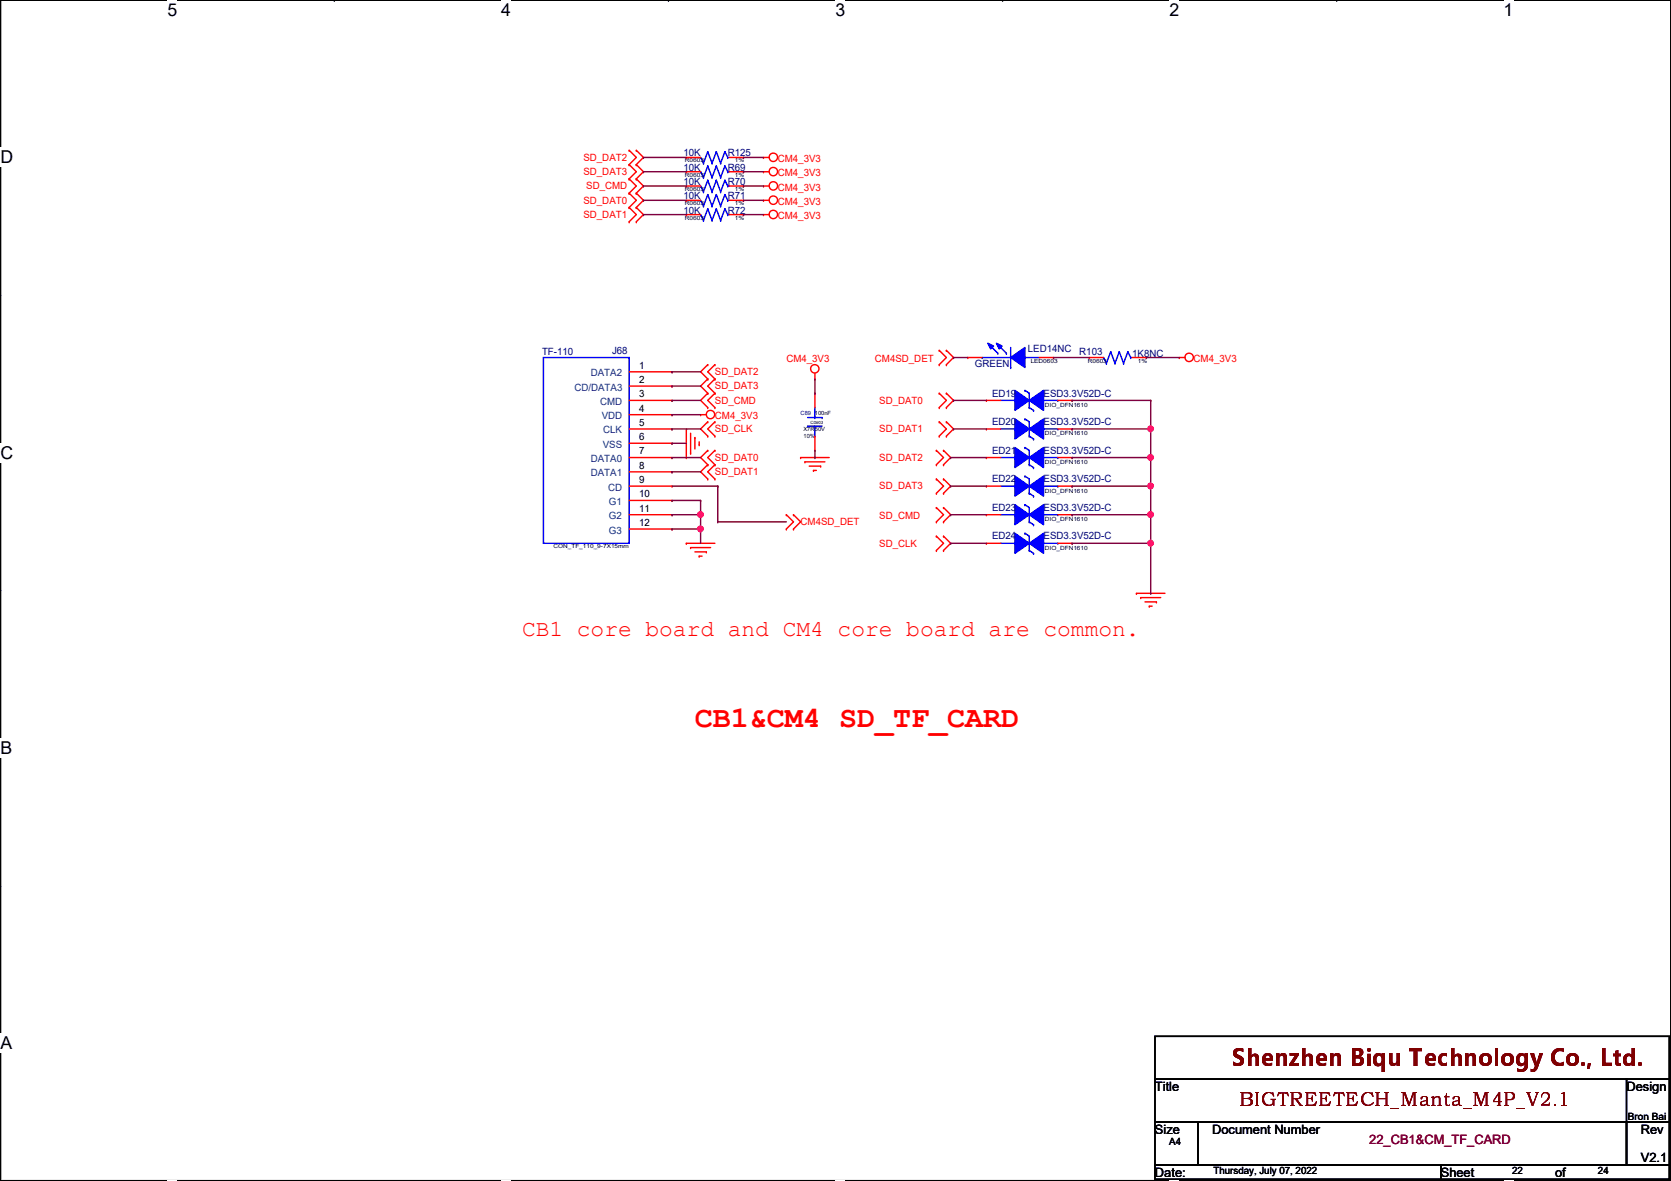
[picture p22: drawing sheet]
<svg xmlns="http://www.w3.org/2000/svg" width="297mm" height="210mm" viewBox="0 0 297 210" stroke-linecap="round" stroke-linejoin="round" font-family="sans-serif">
<defs><g id="words">
<text font-size="5.3" fill="#f00" x="123.5" y="129.2">CB1&amp;CM4 SD_TF_CARD</text>
<text font-size="4.1" fill="#f00" x="92.8" y="113">CB1 core board and CM4 core board are common.</text>
<text font-size="4.1" fill="#7f0000" x="219" y="189.5">Shenzhen Biqu Technology Co., Ltd.</text>
<text font-size="3.5" fill="#7f0000" x="220.3" y="196.6">BIGTREETECH_Manta_M4P_V2.1</text>
<g font-size="3.1">
<text x="29.8" y="2.8">5</text>
<text x="89.1" y="2.8">4</text>
<text x="148.5" y="2.8">3</text>
<text x="207.9" y="2.8">2</text>
<text x="267.3" y="2.8">1</text>
<text x=".1" y="29">D</text>
<text x=".1" y="81.5">C</text>
<text x=".1" y="133.9">B</text>
<text x=".1" y="186.4">A</text>
<text x="297" y="186.4">A</text>
</g>
<g font-size="2.3">
<text x="205.3" y="193.9">Title</text>
<text x="289.1" y="193.9">Design</text>
<text x="205.3" y="201.5">Size</text>
<text x="215.5" y="201.5">Document Number</text>
<text x="291.7" y="201.5">Rev</text>
<text x="205.3" y="209.1">Date:</text>
<text x="256.1" y="209.1">Sheet</text>
<text x="276.4" y="209.1">of</text>
<text x="291.7" y="206.6">V2.1</text>
</g>
<text font-size="2.3" fill="#7f003f" x="243.4" y="203.3">22_CB1&amp;CM_TF_CARD</text>
<g font-size="1.8" fill="#f00">
<text x="103.7" y="28.6">SD_DAT2</text>
<text x="138.3" y="28.8">CM4_3V3</text>
<text x="103.7" y="31.1">SD_DAT3</text>
<text x="104.2" y="33.7">SD_CMD</text>
<text x="138.3" y="31.4">CM4_3V3</text>
<text x="138.3" y="33.9">CM4_3V3</text>
<text x="103.7" y="38.7">SD_DAT1</text>
<text x="103.7" y="36.2">SD_DAT0</text>
<text x="138.3" y="36.4">CM4_3V3</text>
<text x="138.3" y="39">CM4_3V3</text>
<text x="139.8" y="64.4">CM4_3V3</text>
<text x="155.5" y="64.4">CM4SD_DET</text>
<text x="212.2" y="64.4">CM4_3V3</text>
<text x="127.1" y="69.2">SD_DAT3</text>
<text x="127.1" y="71.8">SD_CMD</text>
<text x="127.1" y="66.7">SD_DAT2</text>
<text x="156.3" y="71.8">SD_DAT0</text>
<text x="127.1" y="74.5">CM4_3V3</text>
<text x="127.1" y="76.8">SD_CLK</text>
<text x="156.3" y="76.8">SD_DAT1</text>
<text x="127.1" y="81.9">SD_DAT0</text>
<text x="156.3" y="81.9">SD_DAT2</text>
<text x="127.1" y="84.5">SD_DAT1</text>
<text x="156.3" y="87">SD_DAT3</text>
<text x="142.3" y="93.3">CM4SD_DET</text>
<text x="156.3" y="92.3">SD_CMD</text>
<text x="156.3" y="97.2">SD_CLK</text>
</g>
<g font-size="1.8" fill="#00007f">
<text x="121.5" y="27.8">10K</text>
<text x="129.4" y="27.8">R125</text>
<text x="121.5" y="32.9">10K</text>
<text x="121.5" y="35.4">10K</text>
<text x="121.5" y="30.4">10K</text>
<text x="129.4" y="32.9">R70</text>
<text x="129.4" y="35.4">R71</text>
<text x="129.4" y="30.4">R69</text>
<text x="121.5" y="38">10K</text>
<text x="129.4" y="38">R72</text>
<text x="96.3" y="63.1">TF-110</text>
<text x="108.8" y="62.9">J68</text>
<text x="173.3" y="65.2">GREEN</text>
<text x="182.7" y="62.6">LED14NC</text>
<text x="191.9" y="63.1">R103</text>
<text x="201.2" y="63.4">1K8NC</text>
<text x="176.4" y="70.5">ED19</text>
<text x="185.5" y="70.5">ESD3.3V52D-C</text>
<text x="176.4" y="75.6">ED20</text>
<text x="185.5" y="75.6">ESD3.3V52D-C</text>
<text x="176.4" y="80.6">ED21</text>
<text x="185.5" y="80.6">ESD3.3V52D-C</text>
<text x="176.4" y="85.7">ED22</text>
<text x="185.5" y="85.7">ESD3.3V52D-C</text>
<text x="176.4" y="95.9">ED24</text>
<text x="176.4" y="90.8">ED23</text>
<text x="185.5" y="95.9">ESD3.3V52D-C</text>
<text x="185.5" y="90.8">ESD3.3V52D-C</text>
</g>
<g font-size="1.8">
<text x="113.6" y="65.5">1</text>
<text x="113.6" y="68.1">2</text>
<text x="113.6" y="70.6">3</text>
<text x="113.6" y="73.2">4</text>
<text x="113.6" y="75.7">5</text>
<text x="113.6" y="78.2">6</text>
<text x="113.6" y="80.8">7</text>
<text x="113.6" y="83.3">8</text>
<text x="113.6" y="85.9">9</text>
<text x="113.6" y="88.4">10</text>
<text x="113.6" y="90.9">11</text>
<text x="113.6" y="93.5">12</text>
<text x="207.9" y="203.6">A4</text>
<text x="289.4" y="199">Bron Bai</text>
<text x="215.7" y="208.7">Thursday, July 07, 2022</text>
<text x="268.8" y="208.7">22</text>
<text x="284.1" y="208.7">24</text>
</g>
<g font-size="1.8" fill="#003f7f">
<text x="102.1" y="69.4">CD/DATA3</text>
<text x="105" y="66.9">DATA2</text>
<text x="106.7" y="72">CMD</text>
<text x="107" y="74.5">VDD</text>
<text x="107.2" y="77">CLK</text>
<text x="105" y="82.1">DATA0</text>
<text x="107.1" y="79.6">VSS</text>
<text x="105" y="84.7">DATA1</text>
<text x="108.1" y="87.2">CD</text>
<text x="108.2" y="89.7">G1</text>
<text x="108.2" y="92.3">G2</text>
<text x="108.2" y="94.8">G3</text>
</g>
<g font-size="1">
<text x="121.7" y="28.9">R0603</text>
<text x="130.6" y="28.9">1%</text>
<text x="121.7" y="34">R0603</text>
<text x="121.7" y="31.4">R0603</text>
<text x="130.6" y="34">1%</text>
<text x="130.6" y="31.4">1%</text>
<text x="121.7" y="36.5">R0603</text>
<text x="121.7" y="39">R0603</text>
<text x="130.6" y="36.5">1%</text>
<text x="130.6" y="39">1%</text>
<text x="183.2" y="64.4">LED0603</text>
<text x="193.4" y="64.4">R0603</text>
<text x="202.3" y="64.4">1%</text>
<text x="142.8" y="76.6">X7R50V</text>
<text x="142.8" y="77.9">10%</text>
<text x="144.9" y="73.8">100nF</text>
<text x="185.8" y="77.4">DIO_DFN1610</text>
<text x="185.8" y="72.3">DIO_DFN1610</text>
<text x="185.8" y="82.5">DIO_DFN1610</text>
<text x="185.8" y="87.5">DIO_DFN1610</text>
<text x="185.8" y="92.6">DIO_DFN1610</text>
<text x="98.4" y="97.5">CON_TF_110_9-7X15mm</text>
<text x="185.8" y="97.7">DIO_DFN1610</text>
</g>
<text font-size="1" fill="#00007f" x="142.3" y="73.8">C89</text>
<text font-size=".8" x="144.1" y="75.4">C0603</text>
</g></defs>
<path d="M.1 0h296.9v209.8h-296.9z" fill="none" stroke="#000" stroke-width=".25"/>
<g fill="#fff">
<path d="M29.8 0h1.7v3.5h-1.7z"/>
<path d="M29.8 209.8h1.7v.1h-1.7z"/>
</g>
<path d="M59.4 0h.1M59.4 209.8h.1" fill="none" stroke="#000" stroke-width=".25"/>
<g fill="#fff">
<path d="M89.1 0h1.7v3.5h-1.7z"/>
<path d="M89.1 209.8h1.7v.1h-1.7z"/>
</g>
<path d="M118.8 0h.1M118.8 209.8h.1" fill="none" stroke="#000" stroke-width=".25"/>
<g fill="#fff">
<path d="M148.5 0h1.7v3.5h-1.7z"/>
<path d="M148.5 209.8h1.7v.1h-1.7z"/>
</g>
<path d="M178.2 0h.1M178.2 209.8h.1" fill="none" stroke="#000" stroke-width=".25"/>
<g fill="#fff">
<path d="M207.9 0h1.7v3.5h-1.7z"/>
<path d="M207.9 209.8h1.7v.1h-1.7z"/>
</g>
<path d="M237.6 0h.1M237.6 209.8h.1" fill="none" stroke="#000" stroke-width=".25"/>
<g fill="#fff">
<path d="M267.3 0h1.7v3.5h-1.7z"/>
<path d="M267.3 209.8h1.7v.1h-1.7z"/>
<path d="M.1 26.2h2.2v3.5h-2.2z"/>
<path d="M297 26.2l.1 3.5z"/>
<path d="M.1 78.7h2.2v3.5h-2.2z"/>
<path d="M297 78.7l.1 3.5z"/>
</g>
<path d="M.1 52.5h.1M297 52.5h.1" fill="none" stroke="#000" stroke-width=".25"/>
<g fill="#fff">
<path d="M.1 131.1h2.1v3.5h-2.1z"/>
<path d="M297 131.1l.1 3.5z"/>
</g>
<path d="M.1 104.9h.1M297 104.9h.1" fill="none" stroke="#000" stroke-width=".25"/>
<path d="M.1 104.9h.1M297 104.9h.1" fill="none" stroke="#000" stroke-width=".18"/>
<g fill="#fff">
<path d="M.1 183.6h2.1v3.5h-2.1z"/>
<path d="M297 183.6l.1 3.5z"/>
</g>
<path d="M.1 157.4h.1M297 157.4h.1M205.3 184.2h91.5v7.6h-91.5zM205.3 191.8h91.5v7.6h-91.5zM205.3 199.4h7.6v7.7h-7.6zM212.9 199.4h76.2v7.7h-76.2zM289.1 199.4h7.7v7.7h-7.7zM289.1 191.8h.1M289.1 191.8v7.6M205.3 207.1h50.8v2.5h-50.8zM256.1 207.1h40.7v2.5h-40.7z" fill="none" stroke="#000" stroke-width=".25"/>
<g fill="none" stroke="#f00" stroke-width=".25">
<path d="M111.8 29.3h.1M111.8 26.7h.1M111.8 39.4h.1M111.8 36.9h.1M111.8 31.8h.1M111.8 34.3h.1M111.8 26.7l1.3 1.3-1.3 1.3M111.8 36.9l1.3 1.2-1.3 1.3M111.8 29.3l1.3 1.2-1.3 1.3M111.8 31.8l1.3 1.3-1.3 1.2M111.8 34.3l1.3 1.3-1.3 1.3M113.1 26.7h.1"/>
<path d="M113.1 29.3h.1M113.1 36.9h.1M113.1 39.4h.1M113.1 31.8h.1M113.1 34.3h.1M113.1 26.7l1.3 1.3-1.3 1.3M113.1 36.9l1.3 1.2-1.3 1.3M113.1 29.3l1.3 1.2-1.3 1.3M113.1 31.8l1.3 1.3-1.3 1.2M113.1 34.3l1.3 1.3-1.3 1.3M135.7 28h.1M135.7 30.5h.1"/>
<path d="M135.7 35.6h.1M135.7 33.1h.1M135.7 38.1h.1M135.7 28h1M135.7 30.5h1M135.7 35.6h1M135.7 33.1h1M135.7 38.1h1M122 76.2v5.1M122.8 77v3.6M123.5 77.8h.1M123.5 77.8v2"/>
<path d="M124.3 79h.1M124.3 78.5v.5M124.5 73.7h.1M124.5 73.7h1.1M125.8 67.4h.1M125.8 69.9h.1M125.8 72.4h.1M125.8 75h.1M125.8 77.5h.1M125.8 64.8h.1M125.8 67.4l-1.3 1.2 1.3 1.3M125.8 69.9l-1.3 1.3 1.3 1.2"/>
<path d="M125.8 75l-1.3 1.2 1.3 1.3M125.8 64.8l-1.3 1.3 1.3 1.3M127.1 69.9h.1M127.1 67.4h.1M127.1 72.4h.1M127.1 77.5h.1M127.1 75h.1M127.1 64.8h.1M127.1 67.4l-1.3 1.2 1.3 1.3M127.1 69.9l-1.3 1.3 1.3 1.2M127.1 75l-1.3 1.2 1.3 1.3M127.1 64.8l-1.3 1.3 1.3 1.3"/>
<path d="M144.9 67.4h.1M144.9 66.3v1.1M167 62.3h.1M167 64.8h.1M167 72.4h.1M167 69.9h.1M167 77.5h.1M167 75h.1M167 62.3l1.2 1.2-1.2 1.3M167 69.9l1.2 1.3-1.2 1.2M167 75l1.2 1.2-1.2 1.3M168.2 64.8h.1"/>
<path d="M168.2 62.3h.1M168.2 69.9h.1M168.2 72.4h.1M168.2 75h.1M168.2 77.5h.1M168.2 62.3l1.3 1.2-1.3 1.3M168.2 69.9l1.3 1.3-1.3 1.2M168.2 75l1.3 1.2-1.3 1.3M209.6 63.5h.1M209.6 63.5h1M122 96.6h.1M122 81.3h.1"/>
<path d="M122 96.6h5.1M122.8 97.3h.1M122.8 80.6h.1M122.8 97.3h3.5M123.5 98.1h2.1M124.3 98.8h.1M124.3 98.8h.5M125.6 98.1h.1M125.8 80.1h.1M125.8 82.6h.1M125.8 85.1h.1M125.8 80.1l-1.3 1.2 1.3 1.3"/>
<path d="M125.8 82.6l-1.3 1.3 1.3 1.2M127.1 82.6h.1M127.1 80.1h.1M127.1 85.1h.1M127.1 80.1l-1.3 1.2 1.3 1.3M127.1 82.6l-1.3 1.3 1.3 1.2M139.8 91.5h.1M139.8 94h.1M139.8 91.5l1.3 1.3-1.3 1.2M141.1 91.5h.1M141.1 94h.1M141.1 91.5l1.2 1.3-1.2 1.2"/>
<path d="M142.3 81.3h.1M142.3 81.3h5.1M143.1 82.1h.1M143.1 82.1h3.5M143.8 82.8h2.1M144.6 83.6h.1M144.6 83.6h.5M145.9 82.8h.1M166.5 82.6h.1M166.5 80.1h.1M166.5 87.7h.1M166.5 85.1h.1"/>
<path d="M166.5 90.2h.1M166.5 92.8h.1M166.5 97.8h.1M166.5 95.3h.1M166.5 80.1l1.2 1.2-1.2 1.3M166.5 85.1l1.2 1.3-1.2 1.3M166.5 90.2l1.2 1.3-1.2 1.3M166.5 95.3l1.2 1.3-1.2 1.2M167.7 80.1h.1M167.7 82.6h.1M167.7 85.1h.1M167.7 87.7h.1"/>
<path d="M167.7 92.8h.1M167.7 90.2h.1M167.7 95.3h.1M167.7 97.8h.1M167.7 80.1l1.3 1.2-1.3 1.3M167.7 85.1l1.3 1.3-1.3 1.3M167.7 90.2l1.3 1.3-1.3 1.3M167.7 95.3l1.3 1.3-1.3 1.2M202 105.5h.1M202 105.5h5.1M202.8 106.2h.1M202.8 106.2h3.5"/>
<path d="M203.5 107h2.1M204.3 107.7h.1M204.3 107.7h.5M205.6 107h.1"/>
<circle cx="137.5" cy="33" r=".75"/>
<circle cx="137.5" cy="38.1" r=".75"/>
<circle cx="137.5" cy="35.6" r=".75"/>
<circle cx="137.5" cy="30.5" r=".75"/>
<circle cx="137.5" cy="28" r=".75"/>
<circle cx="126.3" cy="73.7" r=".75"/>
<circle cx="144.8" cy="65.5" r=".75"/>
<circle cx="211.4" cy="63.5" r=".75"/>
</g>
<path d="M177.9 81.3h2.5M180.4 81.3h.1M183 82.6h.1M183 80.1v2.5M185.5 81.3h2.5M188 81.3h.1" fill="none" stroke="#00f" stroke-width=".25"/>
<path d="M180.4 79.5l2.6 1.8-2.6 1.8z" fill-rule="evenodd" fill="#00f"/>
<path d="M180.4 79.5l2.6 1.8-2.6 1.8zM182.2 79.5h.1M182.2 79.5l.8 .6M183 82.6l.7 .5M183.7 83.1h.1" fill="none" stroke="#00f" stroke-width=".25"/>
<path d="M183 81.3l2.5-1.8v3.6z" fill-rule="evenodd" fill="#00f"/>
<path d="M177.9 96.6h2.5M180.4 96.6h.1M183 81.3l2.5-1.8v3.6zM183 97.8h.1M183 95.3v2.5M185.5 96.6h2.5M188 96.6h.1" fill="none" stroke="#00f" stroke-width=".25"/>
<path d="M175.3 81.3h.1M175.3 81.3h2.6M188 81.3h2.6M190.6 81.3h.1" fill="none" stroke="#f00" stroke-width=".25"/>
<path d="M180.4 94.8l2.6 1.8-2.6 1.7z" fill-rule="evenodd" fill="#00f"/>
<path d="M180.4 94.8l2.6 1.8-2.6 1.7zM182.2 94.8h.1M182.2 94.8l.8 .5M183 97.8l.7 .5M183.7 98.3h.1" fill="none" stroke="#00f" stroke-width=".25"/>
<path d="M183 96.6l2.5-1.8v3.5z" fill-rule="evenodd" fill="#00f"/>
<path d="M179.7 65.3h.1M179.7 61.8v3.5M183 96.6l2.5-1.8v3.5z" fill="none" stroke="#00f" stroke-width=".25"/>
<path d="M175.3 96.6h.1M175.3 96.6h2.6M188 96.6h2.6M190.6 96.6h.1" fill="none" stroke="#f00" stroke-width=".25"/>
<path d="M177.1 61l1 .5-.5 .5z" fill-rule="evenodd" fill="#00f"/>
<path d="M177.1 61l1 .5-.5 .5zM177.4 61.3l1.5 1.5M178.9 62.8h.1M182.2 63.5h.1M182.2 63.5h2.5" fill="none" stroke="#00f" stroke-width=".25"/>
<path d="M179.7 63.5l2.5-1.7v3.5z" fill-rule="evenodd" fill="#00f"/>
<path d="M174.6 63.5h.1M174.6 63.5h5.1M175.8 61.3l1.6 1.5M177.4 62.8h.1M179.7 63.5l2.5-1.7v3.5z" fill="none" stroke="#00f" stroke-width=".25"/>
<path d="M175.6 61l1 .5-.5 .5z" fill-rule="evenodd" fill="#00f"/>
<path d="M175.6 61l1 .5-.5 .5zM177.9 91.5h2.5M180.4 91.5h.1M183 92.8h.1M183 90.2v2.6M185.5 91.5h2.5M188 91.5h.1" fill="none" stroke="#00f" stroke-width=".25"/>
<path d="M172 63.5h.1M172 63.5h2.6M184.7 63.5h2.6M187.3 63.5h.1" fill="none" stroke="#f00" stroke-width=".25"/>
<path d="M180.4 89.7l2.6 1.8-2.6 1.8z" fill-rule="evenodd" fill="#00f"/>
<path d="M180.4 89.7l2.6 1.8-2.6 1.8zM182.2 89.7h.1M182.2 89.7l.8 .5M183 92.8l.7 .5M183.7 93.3h.1" fill="none" stroke="#00f" stroke-width=".25"/>
<path d="M183 91.5l2.5-1.8v3.6z" fill-rule="evenodd" fill="#00f"/>
<g fill="none" stroke="#00f" stroke-width=".25">
<path d="M124.5 33.1h.1M124.5 28h.1M124.5 33.1l.5 1M124.5 28l.5 1M125 34.1h.1M125 29h.1M125.8 32h.1M125.8 27h.1M125.8 32l.8 2.1M125.8 32l-.8 2.1M125.8 27l.8 2M125.8 27l-.8 2"/>
<path d="M126.6 34.1h.1M126.6 29h.1M127.3 32h.1M127.3 27h.1M127.3 32l.8 2.1M127.3 32l-.7 2.1M127.3 27l.8 2M127.3 27l-.7 2M128.1 34.1h.1M128.1 29h.1M128.9 32h.1M128.9 27h.1"/>
<path d="M128.9 32l.5 1.1M128.9 32l-.8 2.1M128.9 27l.5 1M128.9 27l-.8 2M129.4 33.1h.1M129.4 28h.1M129.4 33.1h.2M129.4 28h.2M96.6 63.5h15.2v33.1h-15.2zM177.9 76.2h2.5M180.4 76.2h.1M183 77.5h.1"/>
<path d="M183 75v2.5M185.5 76.2h2.5M188 76.2h.1M183 91.5l2.5-1.8v3.6z"/>
</g>
<g fill="none" stroke="#f00" stroke-width=".25">
<path d="M122 33.1h.1M122 28h.1M122 33.1h2.5M122 28h2.5M129.6 33.1h2.6M129.6 28h2.6M132.2 33.1h.1M132.2 28h.1M111.8 68.6h7.7M111.8 71.2h7.7M111.8 73.7h7.7M111.8 76.2h7.7"/>
<path d="M111.8 78.8h7.7M111.8 66.1h7.7M119.5 68.6h.1M119.5 71.2h.1M119.5 73.7h.1M119.5 76.2h.1M119.5 78.8h.1M119.5 66.1h.1M111.8 91.5h7.7M111.8 81.3h7.7M111.8 83.9h7.7M111.8 86.4h7.7"/>
<path d="M111.8 88.9h7.7M111.8 94h7.7M119.5 81.3h.1M119.5 83.9h.1M119.5 86.4h.1M119.5 88.9h.1M119.5 91.5h.1M119.5 94h.1M175.3 91.5h.1M175.3 91.5h2.6M188 91.5h2.6M190.6 91.5h.1"/>
</g>
<path d="M180.4 74.5l2.6 1.7-2.6 1.8z" fill-rule="evenodd" fill="#00f"/>
<path d="M180.4 74.5l2.6 1.7-2.6 1.8zM182.2 74.5h.1M182.2 74.5l.8 .5M183 77.5l.7 .5M183.7 78h.1" fill="none" stroke="#00f" stroke-width=".25"/>
<path d="M183 76.2l2.5-1.7v3.5z" fill-rule="evenodd" fill="#00f"/>
<g fill="none" stroke="#00f" stroke-width=".25">
<path d="M124.5 35.6h.1M124.5 38.1h.1M124.5 30.5h.1M124.5 35.6l.5 1M124.5 38.1l.5 1.1M124.5 30.5l.5 1M125 36.6h.1M125 39.2h.1M125 31.5h.1M125.8 34.6h.1M125.8 37.1h.1M125.8 29.5h.1"/>
<path d="M125.8 34.6l.8 2M125.8 34.6l-.8 2M125.8 37.1l.8 2.1M125.8 37.1l-.8 2.1M125.8 29.5l.8 2M125.8 29.5l-.8 2M126.6 36.6h.1M126.6 39.2h.1M126.6 31.5h.1M127.3 34.6h.1M127.3 37.1h.1M127.3 29.5h.1"/>
<path d="M127.3 34.6l.8 2M127.3 34.6l-.7 2M127.3 37.1l.8 2.1M127.3 37.1l-.7 2.1M127.3 29.5l.8 2M127.3 29.5l-.7 2M128.1 36.6h.1M128.1 39.2h.1M128.1 31.5h.1M128.9 34.6h.1M128.9 37.1h.1M128.9 29.5h.1"/>
<path d="M128.9 34.6l.5 1M128.9 34.6l-.8 2M128.9 37.1l.5 1M128.9 37.1l-.8 2.1M128.9 29.5l.5 1M128.9 29.5l-.8 2M129.4 35.6h.1M129.4 38.1h.1M129.4 30.5h.1M129.4 35.6h.2M129.4 38.1h.2M129.4 30.5h.2"/>
<path d="M183 76.2l2.5-1.7v3.5zM196.2 63.5h.1M196.2 63.5l.5 1.1M196.7 64.6h.1M197.4 62.5h.1M197.4 62.5l.8 2.1M197.4 62.5l-.7 2.1M198.2 64.6h.1M199 62.5h.1M199 62.5l.7 2.1M199 62.5l-.8 2.1M199.7 64.6h.1"/>
<path d="M200.5 62.5h.1M200.5 62.5l.5 1M200.5 62.5l-.8 2.1M201 63.5h.1M201 63.5h.2M177.9 86.4h2.5M180.4 86.4h.1M183 87.7h.1M183 85.1v2.6M185.5 86.4h2.5M188 86.4h.1"/>
</g>
<g fill="none" stroke="#f00" stroke-width=".25">
<path d="M122 35.6h.1M122 38.1h.1M122 30.5h.1M122 35.6h2.5M122 38.1h2.5M122 30.5h2.5M129.6 35.6h2.6M129.6 38.1h2.6M129.6 30.5h2.6M132.2 35.6h.1M132.2 38.1h.1M132.2 30.5h.1"/>
<path d="M175.3 76.2h.1M175.3 76.2h2.6M188 76.2h2.6M190.6 76.2h.1M193.6 63.5h.1M193.6 63.5h2.6M201.2 63.5h2.6M203.8 63.5h.1"/>
</g>
<path d="M180.4 84.6l2.6 1.8-2.6 1.8z" fill-rule="evenodd" fill="#00f"/>
<path d="M180.4 84.6l2.6 1.8-2.6 1.8zM182.2 84.6h.1M182.2 84.6l.8 .5M183 87.7l.7 .5M183.7 88.2h.1" fill="none" stroke="#00f" stroke-width=".25"/>
<path d="M183 86.4l2.5-1.8v3.6z" fill-rule="evenodd" fill="#00f"/>
<path d="M177.9 71.2h2.5M180.4 71.2h.1M183 72.4h.1M183 69.9v2.5M185.5 71.2h2.5M188 71.2h.1M183 86.4l2.5-1.8v3.6z" fill="none" stroke="#00f" stroke-width=".25"/>
<path d="M175.3 86.4h.1M175.3 86.4h2.6M188 86.4h2.6M190.6 86.4h.1" fill="none" stroke="#f00" stroke-width=".25"/>
<path d="M180.4 69.4l2.6 1.8-2.6 1.7z" fill-rule="evenodd" fill="#00f"/>
<path d="M180.4 69.4l2.6 1.8-2.6 1.7zM182.2 69.4h.1M182.2 69.4l.8 .5M183 72.4l.7 .5M183.7 72.9h.1" fill="none" stroke="#00f" stroke-width=".25"/>
<path d="M183 71.2l2.5-1.8v3.5z" fill-rule="evenodd" fill="#00f"/>
<path d="M143.6 75.7h.1M143.6 74.2h2.5M143.6 75.7h2.5M144.9 77.5h.1M144.9 74.2h.1M144.9 72.4v1.8M144.9 75.7v1.8M146.1 74.2h.1M183 71.2l2.5-1.8v3.5z" fill="none" stroke="#00f" stroke-width=".25"/>
<path d="M144.9 69.9h.1M144.9 69.9v2.5M144.9 77.5v2.6M175.3 71.2h.1M175.3 71.2h2.6M188 71.2h2.6M190.6 71.2h.1M144.9 80.1h.1" fill="none" stroke="#f00" stroke-width=".25"/>
<g fill="none" stroke="#7f003f" stroke-width=".25">
<path d="M119.5 68.6h.1M119.5 71.2h.1M119.5 73.7h.1M119.5 76.2h.1M119.5 78.8h.1M119.5 68.6h5M119.5 71.2h5M119.5 73.7h5M119.5 76.2h5M119.5 78.8h2.5M119.5 81.3h.1M119.5 88.9h.1"/>
<path d="M119.5 91.5h.1M119.5 91.5h5M119.5 81.3h5M119.5 88.9h5M169 91.5h.1M169 91.5h6.3"/>
</g>
<circle cx="124.5" cy="91.5" r=".49" fill="#f0f"/>
<circle cx="124.5" cy="91.5" r=".49" fill="none" stroke="#f0f" stroke-width=".25"/>
<path d="M119.5 94h.1M119.5 94h5" fill="none" stroke="#7f003f" stroke-width=".25"/>
<circle cx="124.5" cy="94" r=".49" fill="#f0f"/>
<circle cx="124.5" cy="94" r=".49" fill="none" stroke="#f0f" stroke-width=".25"/>
<g fill="none" stroke="#7f003f" stroke-width=".25">
<path d="M169.5 63.5h.1M169.5 71.2h.1M169.5 76.2h.1M169.5 63.5h2.5M169.5 71.2h5.8M169.5 76.2h5.8M187.3 63.5h.1M187.3 63.5h6.3M190.6 71.2h.1M190.6 76.2h.1M190.6 71.2h14M190.6 76.2h14"/>
<path d="M203.8 63.5h.1M203.8 63.5h5.8M204.6 71.2h.1M204.6 76.2h.1M204.6 71.2v10.1M124.5 91.5h.1M124.5 94h.1M124.5 91.5v5.1M169 81.3h.1M169 86.4h.1M169 81.3h6.3M169 86.4h6.3"/>
</g>
<circle cx="204.5" cy="81.3" r=".49" fill="#f0f"/>
<circle cx="204.5" cy="81.3" r=".49" fill="none" stroke="#f0f" stroke-width=".25"/>
<circle cx="204.5" cy="76.2" r=".49" fill="#f0f"/>
<circle cx="204.5" cy="76.2" r=".49" fill="none" stroke="#f0f" stroke-width=".25"/>
<path d="M190.6 81.3h.1M190.6 86.4h.1M190.6 81.3h14M190.6 86.4h14M204.6 81.3h.1M204.6 86.4h.1M204.6 81.3v10.2" fill="none" stroke="#7f003f" stroke-width=".25"/>
<circle cx="204.5" cy="91.5" r=".49" fill="#f0f"/>
<circle cx="204.5" cy="91.5" r=".49" fill="none" stroke="#f0f" stroke-width=".25"/>
<circle cx="204.5" cy="86.4" r=".49" fill="#f0f"/>
<circle cx="204.5" cy="86.4" r=".49" fill="none" stroke="#f0f" stroke-width=".25"/>
<g fill="none" stroke="#7f003f" stroke-width=".25">
<path d="M119.5 66.1h.1M119.5 66.1h5M119.5 83.9h.1M119.5 83.9h5M169 96.6h.1M169 96.6h6.3M190.6 91.5h.1M190.6 96.6h.1M190.6 91.5h14M190.6 96.6h14M204.6 91.5h.1M204.6 91.5v14"/>
<path d="M204.6 105.5h.1"/>
</g>
<circle cx="204.5" cy="96.5" r=".49" fill="#f0f"/>
<circle cx="204.5" cy="96.5" r=".49" fill="none" stroke="#f0f" stroke-width=".25"/>
<g fill="none" stroke="#7f003f" stroke-width=".25">
<path d="M114.4 28h.1M114.4 30.5h.1M114.4 33.1h.1M114.4 35.6h.1M114.4 38.1h.1M114.4 28h7.6M114.4 30.5h7.6M114.4 33.1h7.6M114.4 35.6h7.6M114.4 38.1h7.6M132.2 28h.1M132.2 30.5h.1"/>
<path d="M132.2 33.1h.1M132.2 35.6h.1M132.2 38.1h.1M132.2 28h3.5M132.2 30.5h3.5M132.2 33.1h3.5M132.2 35.6h3.5M132.2 38.1h3.5M144.9 69.9h.1M144.9 67.4v2.5M119.5 86.4h8.1M124.5 88.9h.1"/>
<path d="M124.5 88.9v2.6M127.6 86.4h.1M127.6 92.8h.1M127.6 92.8h12.2M127.6 86.4v6.4M144.9 81.3h.1M144.9 80.1v1.2"/>
</g>
<circle cx="124.5" cy="91.5" r=".49" fill="#f0f"/>
<circle cx="124.5" cy="91.5" r=".49" fill="none" stroke="#f0f" stroke-width=".25"/>
<circle cx="124.5" cy="94" r=".49" fill="#f0f"/>
<circle cx="124.5" cy="94" r=".49" fill="none" stroke="#f0f" stroke-width=".25"/>
<circle cx="204.5" cy="81.3" r=".49" fill="#f0f"/>
<circle cx="204.5" cy="81.3" r=".49" fill="none" stroke="#f0f" stroke-width=".25"/>
<circle cx="204.5" cy="76.2" r=".49" fill="#f0f"/>
<circle cx="204.5" cy="76.2" r=".49" fill="none" stroke="#f0f" stroke-width=".25"/>
<circle cx="204.5" cy="91.5" r=".49" fill="#f0f"/>
<circle cx="204.5" cy="91.5" r=".49" fill="none" stroke="#f0f" stroke-width=".25"/>
<circle cx="204.5" cy="86.4" r=".49" fill="#f0f"/>
<circle cx="204.5" cy="86.4" r=".49" fill="none" stroke="#f0f" stroke-width=".25"/>
<circle cx="204.5" cy="96.5" r=".49" fill="#f0f"/>
<circle cx="204.5" cy="96.5" r=".49" fill="none" stroke="#f0f" stroke-width=".25"/>
<use href="#words"/>
</svg>
